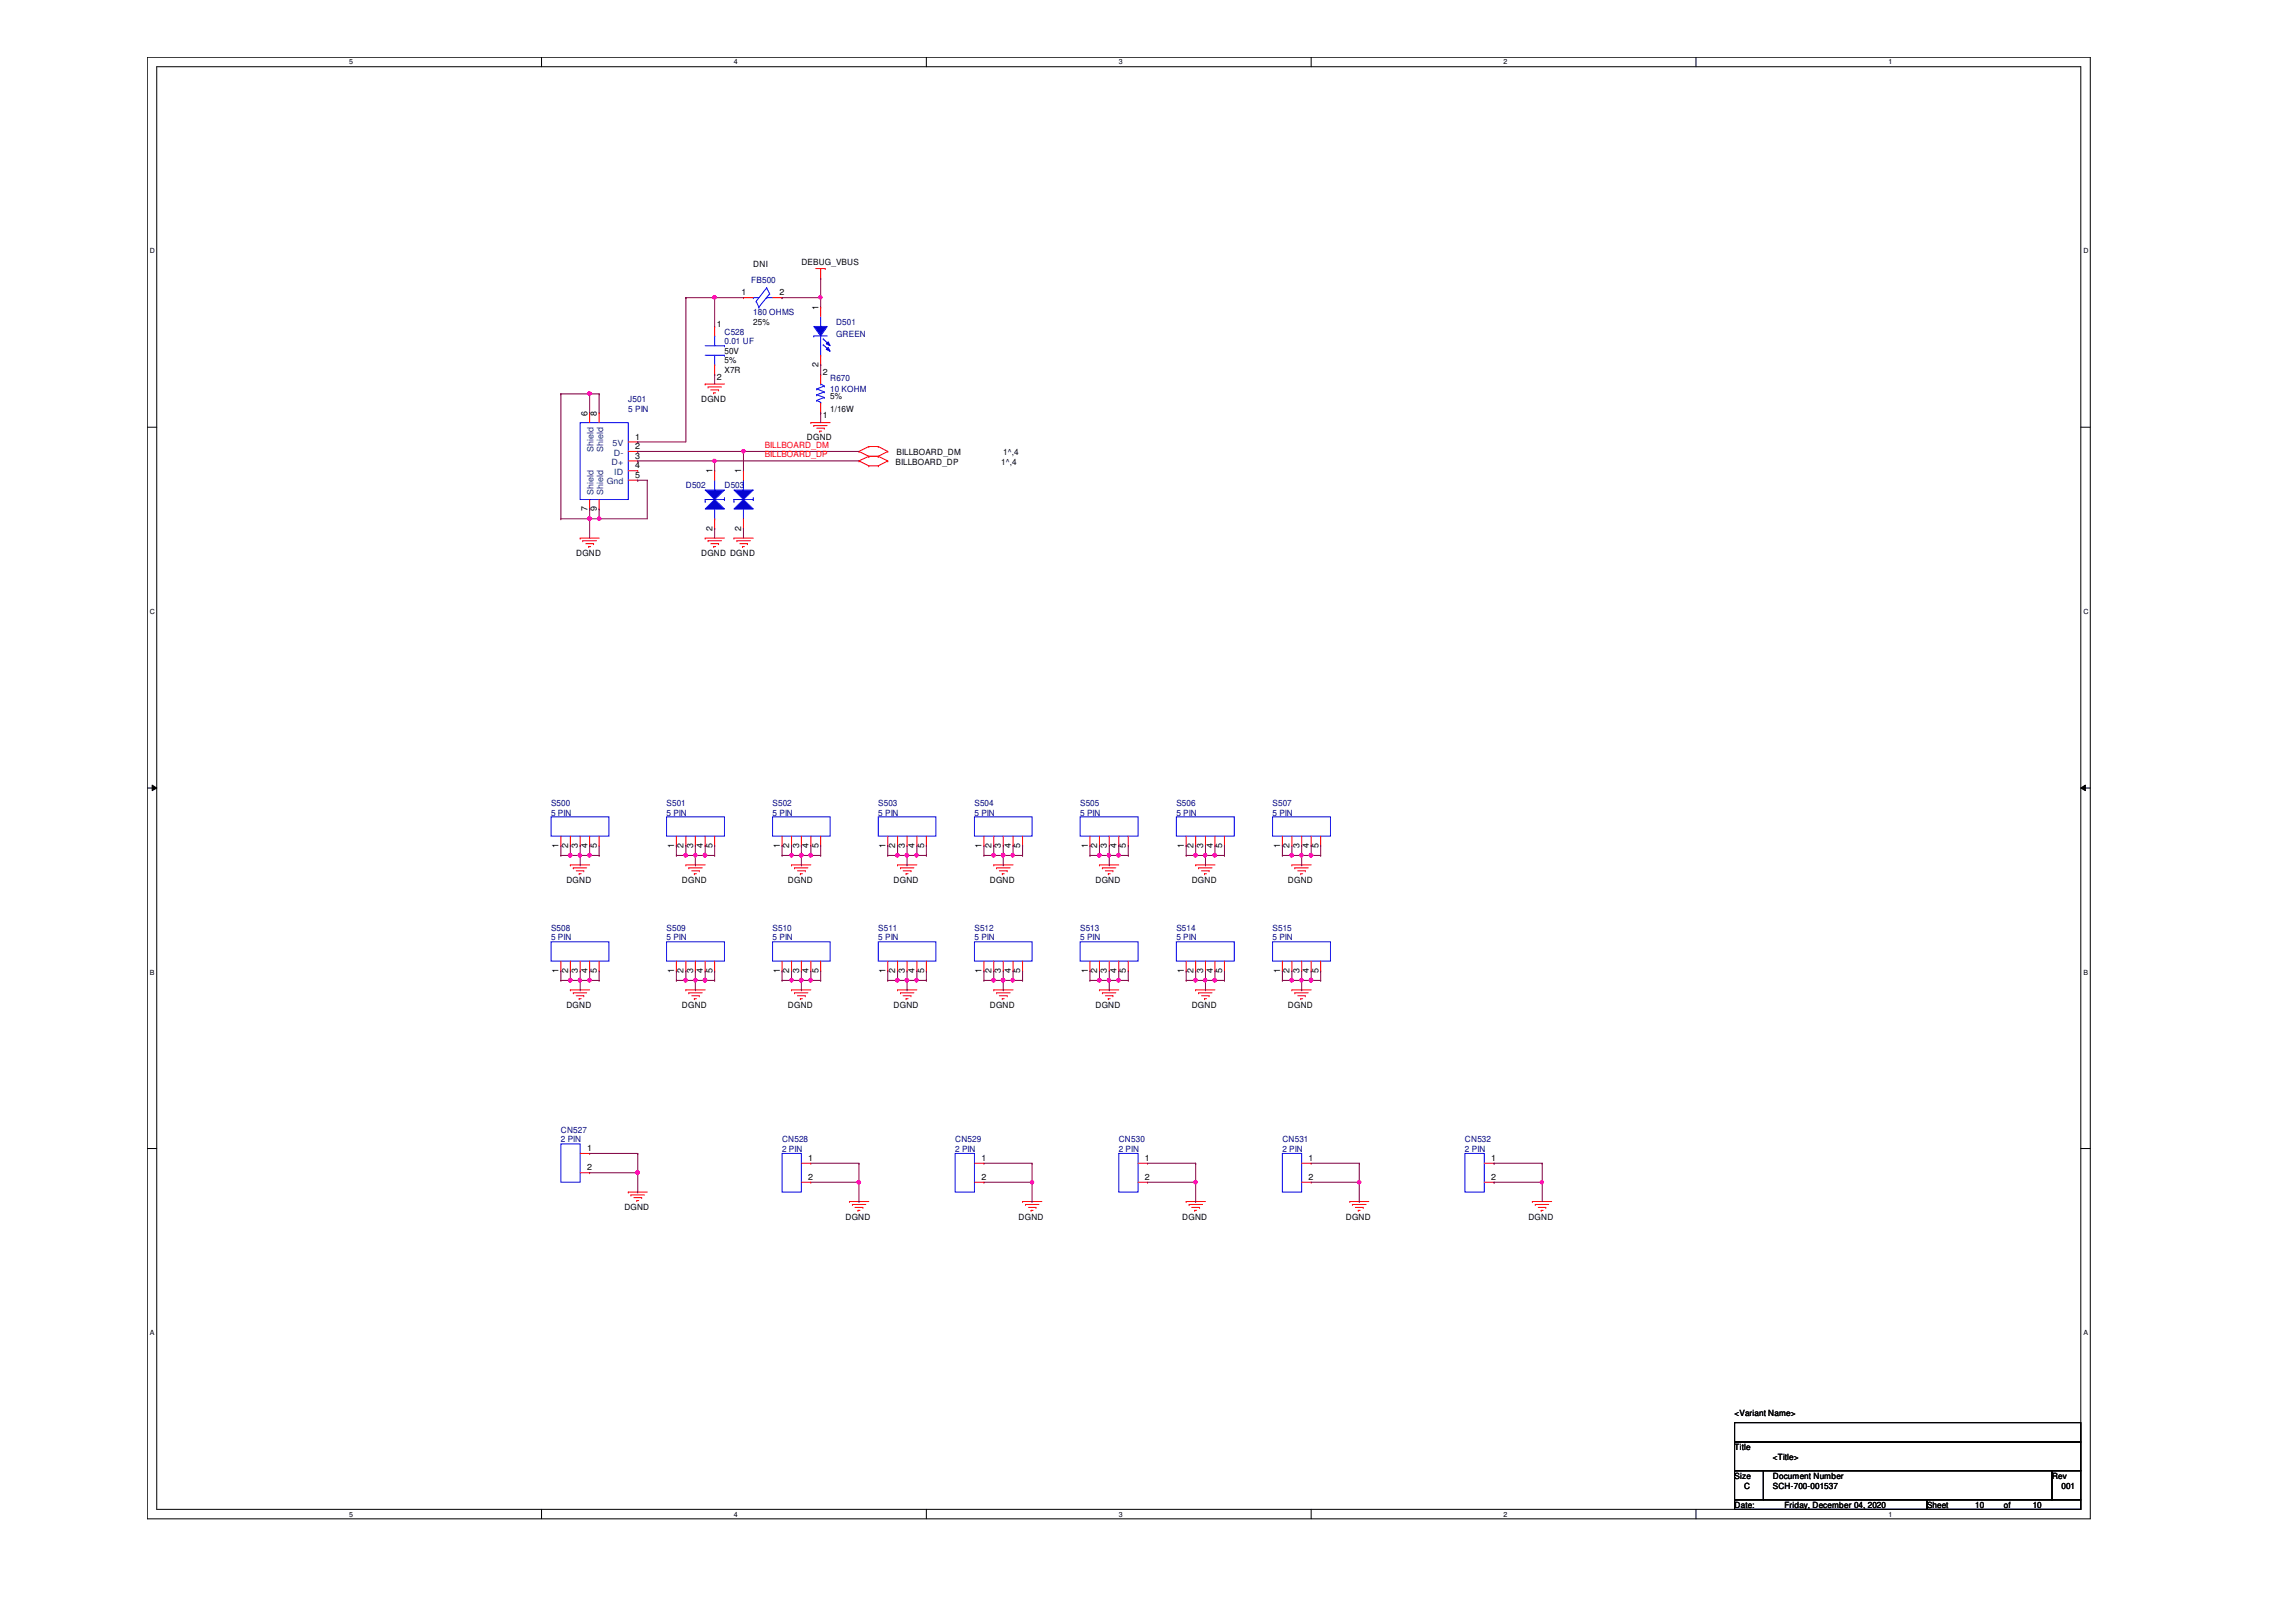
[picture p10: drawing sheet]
<svg xmlns="http://www.w3.org/2000/svg" width="297mm" height="210mm" viewBox="0 0 297 210" stroke-linecap="round" stroke-linejoin="round" font-family="sans-serif">
<defs><g id="words">
<g font-size="1.1">
<text x="97.5" y="34.6">DNI</text>
<text x="103.7" y="34.3">DEBUG_VBUS</text>
<text x="95.9" y="38.2">1</text>
<text x="100.8" y="38.2">2</text>
<text x="105.9" y="40.1" transform="rotate(-90 105.9 40.1)">1</text>
<text x="92.8" y="42.3">1</text>
<text x="93.7" y="45.8">50V</text>
<text x="93.7" y="47">5%</text>
<text x="97.5" y="42">25%</text>
<text x="105.9" y="47.5" transform="rotate(-90 105.9 47.5)">2</text>
<text x="76" y="53.8" transform="rotate(-90 76 53.8)">6</text>
<text x="77.2" y="53.8" transform="rotate(-90 77.2 53.8)">8</text>
<text x="90.7" y="52">DGND</text>
<text x="92.8" y="49.1">2</text>
<text x="93.7" y="48.3">X7R</text>
<text x="106.5" y="48.6">2</text>
<text x="107.4" y="51.6">5%</text>
<text x="107.4" y="53.3">1/16W</text>
<text x="82.2" y="56.9">1</text>
<text x="82.2" y="58.1">2</text>
<text x="82.2" y="59.4">3</text>
<text x="104.4" y="57">DGND</text>
<text x="106.5" y="54.1">1</text>
<text x="116" y="58.8">BILLBOARD_DM</text>
<text x="129.8" y="58.8">1^,4</text>
<text x="82.2" y="60.6">4</text>
<text x="82.2" y="61.8">5</text>
<text x="92.2" y="61.3" transform="rotate(-90 92.2 61.3)">1</text>
<text x="95.9" y="61.3" transform="rotate(-90 95.9 61.3)">1</text>
<text x="115.9" y="60.1">BILLBOARD_DP</text>
<text x="129.5" y="60.1">1^,4</text>
<text x="74.5" y="71.9">DGND</text>
<text x="76" y="66.2" transform="rotate(-90 76 66.2)">7</text>
<text x="77.2" y="66.2" transform="rotate(-90 77.2 66.2)">9</text>
<text x="90.7" y="71.9">DGND DGND</text>
<text x="92.2" y="68.7" transform="rotate(-90 92.2 68.7)">2</text>
<text x="95.9" y="68.7" transform="rotate(-90 95.9 68.7)">2</text>
<text x="72.3" y="109.7" transform="rotate(-90 72.3 109.7)">1</text>
<text x="73.5" y="109.7" transform="rotate(-90 73.5 109.7)">2</text>
<text x="74.8" y="109.7" transform="rotate(-90 74.8 109.7)">3</text>
<text x="76" y="109.7" transform="rotate(-90 76 109.7)">4</text>
<text x="77.2" y="109.7" transform="rotate(-90 77.2 109.7)">5</text>
<text x="87.2" y="109.7" transform="rotate(-90 87.2 109.7)">1</text>
<text x="88.4" y="109.7" transform="rotate(-90 88.4 109.7)">2</text>
<text x="89.7" y="109.7" transform="rotate(-90 89.7 109.7)">3</text>
<text x="90.9" y="109.7" transform="rotate(-90 90.9 109.7)">4</text>
<text x="92.2" y="109.7" transform="rotate(-90 92.2 109.7)">5</text>
<text x="100.9" y="109.7" transform="rotate(-90 100.9 109.7)">1</text>
<text x="102.1" y="109.7" transform="rotate(-90 102.1 109.7)">2</text>
<text x="103.4" y="109.7" transform="rotate(-90 103.4 109.7)">3</text>
<text x="104.6" y="109.7" transform="rotate(-90 104.6 109.7)">4</text>
<text x="105.9" y="109.7" transform="rotate(-90 105.9 109.7)">5</text>
<text x="114.6" y="109.7" transform="rotate(-90 114.6 109.7)">1</text>
<text x="115.8" y="109.7" transform="rotate(-90 115.8 109.7)">2</text>
<text x="117.1" y="109.7" transform="rotate(-90 117.1 109.7)">3</text>
<text x="118.3" y="109.7" transform="rotate(-90 118.3 109.7)">4</text>
<text x="119.5" y="109.7" transform="rotate(-90 119.5 109.7)">5</text>
<text x="127" y="109.7" transform="rotate(-90 127 109.7)">1</text>
<text x="128.3" y="109.7" transform="rotate(-90 128.3 109.7)">2</text>
<text x="129.5" y="109.7" transform="rotate(-90 129.5 109.7)">3</text>
<text x="130.8" y="109.7" transform="rotate(-90 130.8 109.7)">4</text>
<text x="132" y="109.7" transform="rotate(-90 132 109.7)">5</text>
<text x="140.7" y="109.7" transform="rotate(-90 140.7 109.7)">1</text>
<text x="141.9" y="109.7" transform="rotate(-90 141.9 109.7)">2</text>
<text x="143.2" y="109.7" transform="rotate(-90 143.2 109.7)">3</text>
<text x="144.4" y="109.7" transform="rotate(-90 144.4 109.7)">4</text>
<text x="145.7" y="109.7" transform="rotate(-90 145.7 109.7)">5</text>
<text x="153.2" y="109.7" transform="rotate(-90 153.2 109.7)">1</text>
<text x="154.4" y="109.7" transform="rotate(-90 154.4 109.7)">2</text>
<text x="155.7" y="109.7" transform="rotate(-90 155.7 109.7)">3</text>
<text x="156.9" y="109.7" transform="rotate(-90 156.9 109.7)">4</text>
<text x="158.1" y="109.7" transform="rotate(-90 158.1 109.7)">5</text>
<text x="165.6" y="109.7" transform="rotate(-90 165.6 109.7)">1</text>
<text x="166.8" y="109.7" transform="rotate(-90 166.8 109.7)">2</text>
<text x="168.1" y="109.7" transform="rotate(-90 168.1 109.7)">3</text>
<text x="169.3" y="109.7" transform="rotate(-90 169.3 109.7)">4</text>
<text x="170.6" y="109.7" transform="rotate(-90 170.6 109.7)">5</text>
<text x="73.3" y="114.3">DGND</text>
<text x="88.2" y="114.3">DGND</text>
<text x="101.9" y="114.3">DGND</text>
<text x="115.6" y="114.3">DGND</text>
<text x="128.1" y="114.3">DGND</text>
<text x="141.7" y="114.3">DGND</text>
<text x="154.2" y="114.3">DGND</text>
<text x="166.6" y="114.3">DGND</text>
<text x="72.3" y="125.9" transform="rotate(-90 72.3 125.9)">1</text>
<text x="73.5" y="125.9" transform="rotate(-90 73.5 125.9)">2</text>
<text x="74.8" y="125.9" transform="rotate(-90 74.8 125.9)">3</text>
<text x="76" y="125.9" transform="rotate(-90 76 125.9)">4</text>
<text x="77.2" y="125.9" transform="rotate(-90 77.2 125.9)">5</text>
<text x="87.2" y="125.9" transform="rotate(-90 87.2 125.9)">1</text>
<text x="88.4" y="125.9" transform="rotate(-90 88.4 125.9)">2</text>
<text x="89.7" y="125.9" transform="rotate(-90 89.7 125.9)">3</text>
<text x="90.9" y="125.9" transform="rotate(-90 90.9 125.9)">4</text>
<text x="92.2" y="125.9" transform="rotate(-90 92.2 125.9)">5</text>
<text x="100.9" y="125.9" transform="rotate(-90 100.9 125.9)">1</text>
<text x="102.1" y="125.9" transform="rotate(-90 102.1 125.9)">2</text>
<text x="103.4" y="125.9" transform="rotate(-90 103.4 125.9)">3</text>
<text x="104.6" y="125.9" transform="rotate(-90 104.6 125.9)">4</text>
<text x="105.9" y="125.9" transform="rotate(-90 105.9 125.9)">5</text>
<text x="114.6" y="125.9" transform="rotate(-90 114.6 125.9)">1</text>
<text x="115.8" y="125.9" transform="rotate(-90 115.8 125.9)">2</text>
<text x="117.1" y="125.9" transform="rotate(-90 117.1 125.9)">3</text>
<text x="118.3" y="125.9" transform="rotate(-90 118.3 125.9)">4</text>
<text x="119.5" y="125.9" transform="rotate(-90 119.5 125.9)">5</text>
<text x="127" y="125.9" transform="rotate(-90 127 125.9)">1</text>
<text x="128.3" y="125.9" transform="rotate(-90 128.3 125.9)">2</text>
<text x="129.5" y="125.9" transform="rotate(-90 129.5 125.9)">3</text>
<text x="130.8" y="125.9" transform="rotate(-90 130.8 125.9)">4</text>
<text x="132" y="125.9" transform="rotate(-90 132 125.9)">5</text>
<text x="140.7" y="125.9" transform="rotate(-90 140.7 125.9)">1</text>
<text x="141.9" y="125.9" transform="rotate(-90 141.9 125.9)">2</text>
<text x="143.2" y="125.9" transform="rotate(-90 143.2 125.9)">3</text>
<text x="144.4" y="125.9" transform="rotate(-90 144.4 125.9)">4</text>
<text x="145.7" y="125.9" transform="rotate(-90 145.7 125.9)">5</text>
<text x="153.2" y="125.9" transform="rotate(-90 153.2 125.9)">1</text>
<text x="154.4" y="125.9" transform="rotate(-90 154.4 125.9)">2</text>
<text x="155.7" y="125.9" transform="rotate(-90 155.7 125.9)">3</text>
<text x="156.9" y="125.9" transform="rotate(-90 156.9 125.9)">4</text>
<text x="158.1" y="125.9" transform="rotate(-90 158.1 125.9)">5</text>
<text x="165.6" y="125.9" transform="rotate(-90 165.6 125.9)">1</text>
<text x="166.8" y="125.9" transform="rotate(-90 166.8 125.9)">2</text>
<text x="168.1" y="125.9" transform="rotate(-90 168.1 125.9)">3</text>
<text x="169.3" y="125.9" transform="rotate(-90 169.3 125.9)">4</text>
<text x="170.6" y="125.9" transform="rotate(-90 170.6 125.9)">5</text>
<text x="73.3" y="130.4">DGND</text>
<text x="88.2" y="130.4">DGND</text>
<text x="101.9" y="130.4">DGND</text>
<text x="115.6" y="130.4">DGND</text>
<text x="128.1" y="130.4">DGND</text>
<text x="141.7" y="130.4">DGND</text>
<text x="154.2" y="130.4">DGND</text>
<text x="166.6" y="130.4">DGND</text>
<text x="75.9" y="149">1</text>
<text x="75.9" y="151.5">2</text>
<text x="104.6" y="150.2">1</text>
<text x="104.6" y="152.7">2</text>
<text x="127" y="150.2">1</text>
<text x="127" y="152.7">2</text>
<text x="148.1" y="150.2">1</text>
<text x="148.1" y="152.7">2</text>
<text x="169.3" y="150.2">1</text>
<text x="169.3" y="152.7">2</text>
<text x="192.9" y="150.2">1</text>
<text x="192.9" y="152.7">2</text>
<text x="80.8" y="156.5">DGND</text>
<text x="109.4" y="157.8">DGND</text>
<text x="131.8" y="157.8">DGND</text>
<text x="153" y="157.8">DGND</text>
<text x="174.1" y="157.8">DGND</text>
<text x="197.7" y="157.8">DGND</text>
<text x="224.4" y="183.3">&lt;Variant Name&gt;</text>
<text x="224.4" y="187.7">Title</text>
<text x="224.4" y="191.4">Size</text>
<text x="229.4" y="191.4">Document Number</text>
<text x="229.4" y="188.9">&lt;Title&gt;</text>
<text x="265.5" y="191.4">Rev</text>
<text x="224.4" y="195.2">Date:</text>
<text x="225.6" y="192.7">C</text>
<text x="229.4" y="192.7">SCH-700-001537</text>
<text x="230.8" y="195.2">Friday, December 04, 2020</text>
<text x="249.3" y="195.2">Sheet</text>
<text x="255.5" y="195.2">10</text>
<text x="259.2" y="195.2">of</text>
<text x="263" y="195.2">10</text>
<text x="266.7" y="192.7">001</text>
</g>
<g font-size="1.1" fill="#000080">
<text x="97.2" y="36.6">FB500</text>
<text x="97.5" y="40.8">180 OHMS</text>
<text x="93.7" y="43.3">C528</text>
<text x="93.7" y="44.5">0.01 UF</text>
<text x="108.2" y="42">D501</text>
<text x="108.2" y="43.6">GREEN</text>
<text x="81.3" y="52">J501</text>
<text x="81.3" y="53.3">5 PIN</text>
<text x="107.4" y="49.3">R670</text>
<text x="107.4" y="50.8">10 KOHM</text>
<text x="88.7" y="63.2">D502</text>
<text x="93.7" y="63.2">D503</text>
<text x="71.3" y="104.3">S500</text>
<text x="71.3" y="105.5">5 PIN</text>
<text x="86.2" y="104.3">S501</text>
<text x="86.2" y="105.5">5 PIN</text>
<text x="99.9" y="104.3">S502</text>
<text x="99.9" y="105.5">5 PIN</text>
<text x="113.6" y="104.3">S503</text>
<text x="113.6" y="105.5">5 PIN</text>
<text x="126.1" y="104.3">S504</text>
<text x="126.1" y="105.5">5 PIN</text>
<text x="139.7" y="104.3">S505</text>
<text x="139.7" y="105.5">5 PIN</text>
<text x="152.2" y="104.3">S506</text>
<text x="152.2" y="105.5">5 PIN</text>
<text x="164.6" y="104.3">S507</text>
<text x="164.6" y="105.5">5 PIN</text>
<text x="71.3" y="120.5">S508</text>
<text x="71.3" y="121.7">5 PIN</text>
<text x="86.2" y="120.5">S509</text>
<text x="86.2" y="121.7">5 PIN</text>
<text x="99.9" y="120.5">S510</text>
<text x="99.9" y="121.7">5 PIN</text>
<text x="113.6" y="120.5">S511</text>
<text x="113.6" y="121.7">5 PIN</text>
<text x="126.1" y="120.5">S512</text>
<text x="126.1" y="121.7">5 PIN</text>
<text x="139.7" y="120.5">S513</text>
<text x="139.7" y="121.7">5 PIN</text>
<text x="152.2" y="120.5">S514</text>
<text x="152.2" y="121.7">5 PIN</text>
<text x="164.6" y="120.5">S515</text>
<text x="164.6" y="121.7">5 PIN</text>
<text x="72.6" y="146.6">CN527</text>
<text x="72.6" y="147.8">2 PIN</text>
<text x="101.2" y="147.8">CN528</text>
<text x="101.2" y="149.1">2 PIN</text>
<text x="123.6" y="147.8">CN529</text>
<text x="123.6" y="149.1">2 PIN</text>
<text x="144.7" y="147.8">CN530</text>
<text x="144.7" y="149.1">2 PIN</text>
<text x="165.9" y="147.8">CN531</text>
<text x="165.9" y="149.1">2 PIN</text>
<text x="189.5" y="147.8">CN532</text>
<text x="189.5" y="149.1">2 PIN</text>
</g>
<g font-size="1.1" fill="#004080">
<text x="76.8" y="58.5" transform="rotate(-90 76.8 58.5)">Shield</text>
<text x="78" y="58.5" transform="rotate(-90 78 58.5)">Shield</text>
<text x="79.2" y="57.7">5V</text>
<text x="79.4" y="59">D-</text>
<text x="76.8" y="64" transform="rotate(-90 76.8 64)">Shield</text>
<text x="78" y="64" transform="rotate(-90 78 64)">Shield</text>
<text x="78.5" y="62.7">Gnd</text>
<text x="79.1" y="60.2">D+</text>
<text x="79.5" y="61.5">ID</text>
</g>
<g font-size="1.1" fill="#f00">
<text x="98.9" y="58">BILLBOARD_DM</text>
<text x="98.9" y="59.2">BILLBOARD_DP</text>
</g>
<g font-size=".9">
<text x="45.2" y="8.3">5</text>
<text x="95" y="8.3">4</text>
<text x="144.7" y="8.3">3</text>
<text x="194.5" y="8.3">2</text>
<text x="244.3" y="8.3">1</text>
<text x="19.4" y="32.8">D</text>
<text x="269.5" y="32.8">D</text>
<text x="19.4" y="79.4">C</text>
<text x="269.5" y="79.4">C</text>
<text x="19.4" y="126.1">B</text>
<text x="269.5" y="126.1">B</text>
<text x="19.4" y="172.8">A</text>
<text x="269.5" y="172.8">A</text>
<text x="45.2" y="196.3">5</text>
<text x="95" y="196.3">4</text>
<text x="144.7" y="196.3">3</text>
<text x="194.5" y="196.3">2</text>
<text x="244.3" y="196.3">1</text>
</g>
</g></defs>
<path d="M19.1 7.4h251.3v189.2h-251.3zM20.3 8.6h248.9v186.7h-248.9z" fill="none" stroke="#000" stroke-width=".13"/>
<g fill="#fff">
<path d="M45.2 7.5h.5v1.1h-.5z"/>
<path d="M45.2 195.5h.5v1h-.5z"/>
</g>
<path d="M70.1 7.4v1.2M70.1 195.3v1.3" fill="none" stroke="#000" stroke-width=".13"/>
<g fill="#fff">
<path d="M95 7.5h.5v1.1h-.5z"/>
<path d="M95 195.5h.5v1h-.5z"/>
</g>
<path d="M119.8 7.4v1.2M119.8 195.3v1.3" fill="none" stroke="#000" stroke-width=".13"/>
<g fill="#fff">
<path d="M144.7 7.5h.5v1.1h-.5z"/>
<path d="M144.7 195.5h.5v1h-.5z"/>
</g>
<path d="M169.6 7.4v1.2M169.6 195.3v1.3" fill="none" stroke="#000" stroke-width=".13"/>
<g fill="#fff">
<path d="M194.5 7.5h.5v1.1h-.5z"/>
<path d="M194.5 195.5h.5v1h-.5z"/>
</g>
<path d="M219.4 7.4v1.2M219.4 195.3v1.3" fill="none" stroke="#000" stroke-width=".13"/>
<g fill="#fff">
<path d="M244.3 7.5h.5v1.1h-.5z"/>
<path d="M244.3 195.5h.5v1h-.5z"/>
<path d="M19.4 32h.6v1h-.6z"/>
<path d="M269.5 32h.7v1h-.7z"/>
<path d="M19.4 78.6h.6v1h-.6z"/>
<path d="M269.5 78.6h.7v1h-.7z"/>
</g>
<path d="M19.1 55.3h1.2M269.2 55.3h1.2" fill="none" stroke="#000" stroke-width=".13"/>
<g fill="#fff">
<path d="M19.4 125.3h.6v1h-.6z"/>
<path d="M269.5 125.3h.6v1h-.6z"/>
</g>
<path d="M19.1 102h1.2M19.7 101.6l.6 .4-.6 .3zM269.2 102l.6-.4v.7zM269.2 102h1.2" fill="none" stroke="#000" stroke-width=".13"/>
<path d="M19.7 101.6l.6 .4-.6 .3zM269.2 102l.6-.4v.7z" fill="#000"/>
<g fill="#fff">
<path d="M19.4 172h.5v1h-.5z"/>
<path d="M269.5 172h.6v1h-.6z"/>
</g>
<path d="M19.1 148.6h1.2M269.2 148.6h1.2M224.4 184.1h44.8v2.5h-44.8zM224.4 186.6h44.8v3.7h-44.8zM224.4 190.3h3.7v3.8h-3.7zM224.4 194.1h24.9v1.2h-24.9zM228.1 190.3h37.4v3.8h-37.4zM249.3 194.1h19.9v1.2h-19.9zM265.5 190.3h3.7v3.8h-3.7z" fill="none" stroke="#000" stroke-width=".13"/>
<g fill="none" stroke="#f00" stroke-width=".13">
<path d="M105.5 34.8h1.3M106.2 36h.1M106.2 34.8v1.2M106.8 34.8h.1M91.2 49.7h.1M91.2 49.7h2.5M91.6 50.1h.1M91.6 50.1h1.7M91.9 50.5h1.1M92.3 50.8h.1M92.3 50.8h.3M92.5 42.2h.1"/>
<path d="M92.5 48.5h.1M92.5 42.2v1.3M92.5 47.2v1.3M93 50.5h.1M104.9 54.7h.1M104.9 54.7h2.5M105.3 55.1h.1M105.3 55.1h1.7M105.7 55.4h.9M106 55.8h.1M106 55.8h.3M106.6 55.4h.1"/>
<path d="M111.1 59.6h.1M111.1 58.4h.1M111.1 59.6l1.3 .7M111.1 58.4l1.3 .7M112.4 59.1h.1M112.4 57.8h.1M112.4 59.1l-1.3 .5M112.4 59.1h1.2M112.4 57.8l-1.3 .6M112.4 57.8h1.2M113.6 59.1h.1M113.6 57.8h.1"/>
<path d="M113.6 59.1l1.3 .5M113.6 57.8l1.3 .6M114.9 59.6h.1M114.9 58.4h.1M114.9 59.6l-1.3 .7M114.9 58.4l-1.3 .7M75.1 69.6h.1M75.1 69.6h2.4M75.4 70h.1M75.4 70h1.8M75.8 70.4h1M76.2 70.7h.1"/>
<path d="M76.2 70.7h.2M76.8 70.4h.1M91.2 69.6h.1M91.2 69.6h2.5M91.6 70h.1M91.6 70h1.7M91.9 70.4h1.1M92.3 70.7h.1M92.3 70.7h.3M93 70.4h.1M95 69.6h.1M95 69.6h2.5"/>
<path d="M95.3 70h.1M95.3 70h1.8M95.7 70.4h1M96.1 70.7h.1M96.1 70.7h.2M96.7 70.4h.1M112.4 60.3h.1M112.4 60.3h1.2M113.6 60.3h.1M73.8 111.9h.1M73.8 111.9h2.5M74.2 112.3h.1"/>
<path d="M74.2 112.3h1.7M74.5 112.7h1M74.9 113.1h.1M74.9 113.1h.3M75.5 112.7h.1M87.5 109.4h.1M87.5 108.2v1.2M88.7 111.9h.1M88.7 109.4h.1M88.7 111.9h2.5M88.7 108.2v1.2M89.1 112.3h.1"/>
<path d="M89.1 112.3h1.7M89.5 112.7h1M89.8 113.1h.1M89.8 113.1h.3M90 109.4h.1M90 108.2v1.2M90.5 112.7h.1M91.2 109.4h.1M91.2 108.2v1.2M92.5 109.4h.1M92.5 108.2v1.2M101.2 109.4h.1"/>
<path d="M101.2 108.2v1.2M102.4 111.9h.1M102.4 109.4h.1M102.4 111.9h2.5M102.4 108.2v1.2M102.8 112.3h.1M102.8 112.3h1.7M103.2 112.7h1M103.5 113.1h.1M103.5 113.1h.3M103.7 109.4h.1M103.7 108.2v1.2"/>
<path d="M104.2 112.7h.1M104.9 109.4h.1M104.9 108.2v1.2M106.2 109.4h.1M106.2 108.2v1.2M116.1 111.9h.1M116.1 111.9h2.5M116.5 112.3h.1M116.5 112.3h1.7M116.8 112.7h1.1M117.2 113.1h.1M117.2 113.1h.3"/>
<path d="M117.9 112.7h.1M128.6 111.9h.1M128.6 111.9h2.5M128.9 112.3h.1M128.9 112.3h1.8M129.3 112.7h1M129.7 113.1h.1M129.7 113.1h.2M130.3 112.7h.1M141 109.4h.1M141 108.2v1.2M142.2 111.9h.1"/>
<path d="M142.2 109.4h.1M142.2 111.9h2.5M142.2 108.2v1.2M142.6 112.3h.1M142.6 112.3h1.8M143 112.7h1M143.4 113.1h.1M143.4 113.1h.2M143.5 109.4h.1M143.5 108.2v1.2M144 112.7h.1M144.7 109.4h.1"/>
<path d="M144.7 108.2v1.2M146 109.4h.1M146 108.2v1.2M154.7 111.9h.1M154.7 111.9h2.5M155.1 112.3h.1M155.1 112.3h1.7M155.4 112.7h1M155.8 113.1h.1M155.8 113.1h.3M156.4 112.7h.1M167.1 111.9h.1"/>
<path d="M167.1 111.9h2.5M167.5 112.3h.1M167.5 112.3h1.7M167.9 112.7h1M168.3 113.1h.1M168.3 113.1h.2M168.9 112.7h.1M73.8 128.1h.1M73.8 128.1h2.5M74.2 128.5h.1M74.2 128.5h1.7M74.5 128.9h1"/>
<path d="M74.9 129.2h.1M74.9 129.2h.3M75.5 128.9h.1M87.5 125.6h.1M87.5 124.4v1.2M88.7 128.1h.1M88.7 125.6h.1M88.7 128.1h2.5M88.7 124.4v1.2M89.1 128.5h.1M89.1 128.5h1.7M89.5 128.9h1"/>
<path d="M89.8 129.2h.1M89.8 129.2h.3M90 125.6h.1M90 124.4v1.2M90.5 128.9h.1M91.2 125.6h.1M91.2 124.4v1.2M92.5 125.6h.1M92.5 124.4v1.2M102.4 128.1h.1M102.4 128.1h2.5M102.8 128.5h.1"/>
<path d="M102.8 128.5h1.7M103.2 128.9h1M103.5 129.2h.1M103.5 129.2h.3M104.2 128.9h.1M116.1 128.1h.1M116.1 128.1h2.5M116.5 128.5h.1M116.5 128.5h1.7M116.8 128.9h1.1M117.2 129.2h.1M117.2 129.2h.3"/>
<path d="M117.9 128.9h.1M128.6 128.1h.1M128.6 128.1h2.5M128.9 128.5h.1M128.9 128.5h1.8M129.3 128.9h1M129.7 129.2h.1M129.7 129.2h.2M130.3 128.9h.1M141 125.6h.1M141 124.4v1.2M142.2 128.1h.1"/>
<path d="M142.2 125.6h.1M142.2 128.1h2.5M142.2 124.4v1.2M142.6 128.5h.1M142.6 128.5h1.8M143 128.9h1M143.4 129.2h.1M143.4 129.2h.2M143.5 125.6h.1M143.5 124.4v1.2M144 128.9h.1M144.7 125.6h.1"/>
<path d="M144.7 124.4v1.2M146 125.6h.1M146 124.4v1.2M154.7 128.1h.1M154.7 128.1h2.5M155.1 128.5h.1M155.1 128.5h1.7M155.4 128.9h1M155.8 129.2h.1M155.8 129.2h.3M156.4 128.9h.1M167.1 128.1h.1"/>
<path d="M167.1 128.1h2.5M167.5 128.5h.1M167.5 128.5h1.7M167.9 128.9h1M168.3 129.2h.1M168.3 129.2h.2M168.9 128.9h.1M81.3 154.3h.1M81.3 154.3h2.4M81.6 154.6h.1M81.6 154.6h1.8M82 155h1"/>
<path d="M82.4 155.4h.1M82.4 155.4h.2M83 155h.1M109.9 155.5h.1M109.9 155.5h2.5M110.3 155.9h.1M110.3 155.9h1.7M110.6 156.3h1M111 156.6h.1M111 156.6h.3M111.6 156.3h.1M132.3 155.5h.1"/>
<path d="M132.3 155.5h2.5M132.7 155.9h.1M132.7 155.9h1.7M133.1 156.3h.9M133.4 156.6h.1M133.4 156.6h.2M134 156.3h.1M147.2 150.5h1.3M147.2 153h1.3M148.5 150.5h.1M148.5 153h.1M153.5 155.5h.1"/>
<path d="M153.5 155.5h2.5M153.8 155.9h.1M153.8 155.9h1.8M154.2 156.3h1M154.6 156.6h.1M154.6 156.6h.2M155.2 156.3h.1M174.6 155.5h.1M174.6 155.5h2.5M175 155.9h.1M175 155.9h1.7M175.3 156.3h1.1"/>
<path d="M175.7 156.6h.1M175.7 156.6h.3M176.4 156.3h.1M198.2 155.5h.1M198.2 155.5h2.5M198.6 155.9h.1M198.6 155.9h1.8M199 156.3h1M199.4 156.6h.1M199.4 156.6h.2M200 156.3h.1"/>
</g>
<g fill="none" stroke="#00f" stroke-width=".13">
<path d="M91.2 44.7h2.5M91.2 46h2.5M92.5 43.5h.1M92.5 47.2h.1M92.5 43.5v1.2M92.5 46v1.2M93.7 44.7h.1M93.7 46h.1M91.2 64.9h.1M92.5 67.1h.1M92.5 62.1v5M93.7 64.6h.1"/>
<path d="M93.7 64.6h-2.5v.3M93.7 64.4v.2M86.2 105.7h7.5v2.5h-7.5zM99.9 105.7h7.5v2.5h-7.5zM139.7 105.7h7.5v2.5h-7.5zM86.2 121.9h7.5v2.5h-7.5zM139.7 121.9h7.5v2.5h-7.5zM144.7 149.3h2.5v5h-2.5z"/>
</g>
<path d="M91.2 63.4h2.5l-1.2 1.2z" fill-rule="evenodd" fill="#00f"/>
<path d="M91.2 63.4h2.5l-1.2 1.2zM91.2 64.6h1.3" fill="none" stroke="#00f" stroke-width=".13"/>
<path d="M91.2 65.9l1.3-1.3 1.2 1.3z" fill-rule="evenodd" fill="#00f"/>
<path d="M91.2 65.9l1.3-1.3 1.2 1.3zM95 64.9h.1M96.2 67.1h.1M96.2 62.1v5M97.5 64.6h.1M97.5 64.6h-2.5v.3M97.5 64.4v.2M113.6 105.7h7.5v2.5h-7.5zM99.9 121.9h7.5v2.5h-7.5zM152.2 121.9h7.5v2.5h-7.5zM123.6 149.3h2.5v5h-2.5z" fill="none" stroke="#00f" stroke-width=".13"/>
<g fill="none" stroke="#f00" stroke-width=".13">
<path d="M92.5 60.9h.1M92.5 68.4h.1M92.5 60.9v1.2M92.5 67.1v1.3M114.9 109.4h.1M114.9 108.2v1.2M116.1 109.4h.1M116.1 108.2v1.2M117.3 109.4h.1M117.3 108.2v1.2M118.6 109.4h.1M118.6 108.2v1.2"/>
<path d="M119.8 109.4h.1M119.8 108.2v1.2M101.2 125.6h.1M101.2 124.4v1.2M102.4 125.6h.1M102.4 124.4v1.2M103.7 125.6h.1M103.7 124.4v1.2M104.9 125.6h.1M104.9 124.4v1.2M106.2 125.6h.1M106.2 124.4v1.2"/>
<path d="M153.5 125.6h.1M153.5 124.4v1.2M154.7 125.6h.1M154.7 124.4v1.2M156 125.6h.1M156 124.4v1.2M157.2 125.6h.1M157.2 124.4v1.2M158.4 125.6h.1M158.4 124.4v1.2M126.1 150.5h1.2M126.1 153h1.2"/>
<path d="M127.3 150.5h.1M127.3 153h.1"/>
</g>
<path d="M95 63.4h2.5l-1.3 1.2z" fill-rule="evenodd" fill="#00f"/>
<path d="M95 63.4h2.5l-1.3 1.2zM95 64.6h1.2" fill="none" stroke="#00f" stroke-width=".13"/>
<path d="M96.2 64.6l1.3 1.3h-2.5z" fill-rule="evenodd" fill="#00f"/>
<g fill="none" stroke="#00f" stroke-width=".13">
<path d="M97.5 38.5h.1M97.5 38.5h.7M97.8 39h.1M97.8 39l.4 .8M98.2 39.8h.1M99.2 38.5h.1M99.2 37.3h.1M99.2 38.5h.7M99.2 37.3l-1.4 1.7M99.2 37.3l.4 .7M99.6 38h.1M99.6 38l-1.4 1.8"/>
<path d="M75.1 54.7h6.2v9.9h-6.2zM105.3 43.5h.1M105.3 43.5h1.7M105.7 51.8h.1M105.7 50.3h.1M105.7 51.1h.1M105.7 51.8l.5 .3M105.7 50.3l.9 .4M105.7 51.1l.9 .3M106.2 52.1h.1M106.2 49.7h.1M106.2 42.2h.1"/>
<path d="M106.2 46h.1M106.2 41v1.2M106.2 43.5v2.5M106.2 52.1v.1M106.2 49.7l.4 .3M106.6 50.7h.1M106.6 50h.1M106.6 51.4h.1M106.6 50.7l-.9 .4M106.6 50l-.9 .3M106.6 51.4l-.9 .4M96.2 64.6l1.3 1.3h-2.5z"/>
<path d="M126.1 105.7h7.4v2.5h-7.4zM152.2 105.7h7.5v2.5h-7.5zM164.6 105.7h7.5v2.5h-7.5zM113.6 121.9h7.5v2.5h-7.5zM164.6 121.9h7.5v2.5h-7.5zM72.6 148h2.5v5h-2.5zM101.2 149.3h2.5v5h-2.5zM189.5 149.3h2.5v5h-2.5z"/>
</g>
<g fill="none" stroke="#f00" stroke-width=".13">
<path d="M96.2 38.5h.1M96.2 38.5h1.3M99.9 38.5h1.3M101.2 38.5h.1M76.3 53.4h.1M76.3 53.4v1.3M77.5 53.4h.1M77.5 53.4v1.3M81.3 57.2h1.2M81.3 58.4h1.2M81.3 59.6h1.2M82.5 57.2h.1"/>
<path d="M82.5 58.4h.1M82.5 59.6h.1M106.2 48.5h.1M106.2 53.4h.1M106.2 48.5v1.2M106.2 52.2v1.2M76.3 65.9h.1M76.3 64.6v1.3M77.5 65.9h.1M77.5 64.6v1.3M81.3 60.9h1.2M81.3 62.1h1.2"/>
<path d="M82.5 60.9h.1M82.5 62.1h.1M96.2 60.9h.1M96.2 68.4h.1M96.2 60.9v1.2M96.2 67.1v1.3M127.3 109.4h.1M127.3 108.2v1.2M128.6 109.4h.1M128.6 108.2v1.2M129.8 109.4h.1M129.8 108.2v1.2"/>
<path d="M131.1 109.4h.1M131.1 108.2v1.2M132.3 109.4h.1M132.3 108.2v1.2M153.5 109.4h.1M153.5 108.2v1.2M154.7 109.4h.1M154.7 108.2v1.2M156 109.4h.1M156 108.2v1.2M157.2 109.4h.1M157.2 108.2v1.2"/>
<path d="M158.4 109.4h.1M158.4 108.2v1.2M165.9 109.4h.1M165.9 108.2v1.2M167.1 109.4h.1M167.1 108.2v1.2M168.4 109.4h.1M168.4 108.2v1.2M169.6 109.4h.1M169.6 108.2v1.2M170.9 109.4h.1M170.9 108.2v1.2"/>
<path d="M114.9 125.6h.1M114.9 124.4v1.2M116.1 125.6h.1M116.1 124.4v1.2M117.3 125.6h.1M117.3 124.4v1.2M118.6 125.6h.1M118.6 124.4v1.2M119.8 125.6h.1M119.8 124.4v1.2M165.9 125.6h.1M165.9 124.4v1.2"/>
<path d="M167.1 125.6h.1M167.1 124.4v1.2M168.4 125.6h.1M168.4 124.4v1.2M169.6 125.6h.1M169.6 124.4v1.2M170.9 125.6h.1M170.9 124.4v1.2M75.1 149.3h1.2M75.1 151.8h1.2M76.3 149.3h.1M76.3 151.8h.1"/>
<path d="M103.7 150.5h1.2M103.7 153h1.2M104.9 150.5h.1M104.9 153h.1M192 150.5h1.3M192 153h1.3M193.3 150.5h.1M193.3 153h.1"/>
</g>
<path d="M105.3 42.2h1.7l-.8 1.3z" fill-rule="evenodd" fill="#00f"/>
<path d="M105.3 42.2h1.7l-.8 1.3z" fill="none" stroke="#00f" stroke-width=".13"/>
<path d="M107.1 45l.3 .5-.5-.3z" fill-rule="evenodd" fill="#00f"/>
<path d="M107.1 45l.3 .5-.5-.3z" fill="none" stroke="#00f" stroke-width=".13"/>
<path d="M107.1 44.2l.3 .5-.5-.2z" fill-rule="evenodd" fill="#00f"/>
<path d="M106.5 43.9h.1M106.5 44.6h.1M106.5 43.9l.8 .7M106.5 44.6l.8 .7M107.1 44.2l.3 .5-.5-.2zM71.3 105.7h7.5v2.5h-7.5zM71.3 121.9h7.5v2.5h-7.5zM126.1 121.9h7.4v2.5h-7.4zM165.9 149.3h2.5v5h-2.5z" fill="none" stroke="#00f" stroke-width=".13"/>
<g fill="none" stroke="#f00" stroke-width=".13">
<path d="M106.2 39.8h.1M106.2 39.8v1.2M106.2 47.2h.1M106.2 46v1.2M72.6 109.4h.1M72.6 108.2v1.2M73.8 109.4h.1M73.8 108.2v1.2M75.1 109.4h.1M75.1 108.2v1.2M76.3 109.4h.1M76.3 108.2v1.2"/>
<path d="M77.5 109.4h.1M77.5 108.2v1.2M72.6 125.6h.1M72.6 124.4v1.2M73.8 125.6h.1M73.8 124.4v1.2M75.1 125.6h.1M75.1 124.4v1.2M76.3 125.6h.1M76.3 124.4v1.2M77.5 125.6h.1M77.5 124.4v1.2"/>
<path d="M127.3 125.6h.1M127.3 124.4v1.2M128.6 125.6h.1M128.6 124.4v1.2M129.8 125.6h.1M129.8 124.4v1.2M131.1 125.6h.1M131.1 124.4v1.2M132.3 125.6h.1M132.3 124.4v1.2M168.4 150.5h1.2M168.4 153h1.2"/>
<path d="M169.6 150.5h.1M169.6 153h.1"/>
</g>
<path d="M88.7 38.5h.1M88.7 38.5h3.8" fill="none" stroke="#800040" stroke-width=".13"/>
<path d="M92.3 38.3h.3l.1 .2-.1 .1-.2 .1-.1-.1z" fill-rule="evenodd" fill="#f0f"/>
<path d="M92.3 38.3h.3l.1 .2-.1 .1-.2 .1-.1-.1z" fill="none" stroke="#f0f" stroke-width=".13"/>
<g fill="none" stroke="#800040" stroke-width=".13">
<path d="M88.7 38.5h.1M88.7 38.5v18.7M92.5 38.5h.1M92.5 38.5v3.7M92.5 38.5h3.7M101.2 38.5h.1M101.2 38.5h5M106.2 38.5h.1M106.2 38.5v1.3M72.6 51h.1M72.6 51v16.1M72.6 51h3.7"/>
<path d="M92.5 48.5h.1M92.5 48.5v1.2M106.2 47.2h.1M106.2 47.2v1.3"/>
</g>
<path d="M76.1 50.8h.3l.1 .1-.1 .2h-.2h-.1z" fill-rule="evenodd" fill="#f0f"/>
<path d="M76.1 50.8h.3l.1 .1-.1 .2h-.2h-.1z" fill="none" stroke="#f0f" stroke-width=".13"/>
<path d="M76.3 51h.1M76.3 51h1.2M76.3 51v2.4M77.5 51h.1M77.5 51v2.4M82.5 57.2h.1M82.5 58.4h.1M82.5 57.2h6.2M82.5 58.4h13.7M106.2 53.4h.1M106.2 53.4v1.3" fill="none" stroke="#800040" stroke-width=".13"/>
<path d="M96 58.2h.3l.1 .2-.1 .2h-.1h-.2z" fill-rule="evenodd" fill="#f0f"/>
<path d="M96 58.2h.3l.1 .2-.1 .2h-.1h-.2z" fill="none" stroke="#f0f" stroke-width=".13"/>
<path d="M82.5 59.6h.1M82.5 59.6h10M96.2 58.4h.1M96.2 58.4h14.9M96.2 58.4v2.5" fill="none" stroke="#800040" stroke-width=".13"/>
<path d="M92.3 59.5h.3l.1 .1-.1 .2-.2 .1-.1-.1z" fill-rule="evenodd" fill="#f0f"/>
<path d="M92.3 59.5h.3l.1 .1-.1 .2-.2 .1-.1-.1z" fill="none" stroke="#f0f" stroke-width=".13"/>
<g fill="none" stroke="#800040" stroke-width=".13">
<path d="M92.5 59.6h.1M92.5 59.6v1.3M92.5 59.6h18.6M72.6 67.1h.1M72.6 67.1h3.7M76.3 65.9h.1M76.3 67.1h.1M76.3 65.9v3.7M77.5 65.9h.1M77.5 65.9v1.2M82.5 62.1h.1M82.5 62.1h1.2"/>
<path d="M83.7 62.1h.1M83.7 62.1v5"/>
</g>
<path d="M76.1 66.9h.3l.1 .2-.1 .2-.2 .1-.1-.1z" fill-rule="evenodd" fill="#f0f"/>
<path d="M76.1 66.9h.3l.1 .2-.1 .2-.2 .1-.1-.1z" fill="none" stroke="#f0f" stroke-width=".13"/>
<path d="M76.3 67.1h.1M76.3 67.1h7.4M77.5 67.1h.1" fill="none" stroke="#800040" stroke-width=".13"/>
<path d="M77.4 66.9h.2l.1 .2-.1 .2-.1 .1-.1-.1z" fill-rule="evenodd" fill="#f0f"/>
<path d="M77.4 66.9h.2l.1 .2-.1 .2-.1 .1-.1-.1z" fill="none" stroke="#f0f" stroke-width=".13"/>
<path d="M106.2 36h.1M106.2 36v2.5M92.5 68.4h.1M92.5 68.4v1.2M96.2 68.4h.1M96.2 68.4v1.2" fill="none" stroke="#800040" stroke-width=".13"/>
<path d="M106 38.3h.3v.2v.1l-.2 .1-.1-.1z" fill-rule="evenodd" fill="#f0f"/>
<path d="M106 38.3h.3v.2v.1l-.2 .1-.1-.1z" fill="none" stroke="#f0f" stroke-width=".13"/>
<path d="M72.6 110.7h.1M72.6 109.4v1.3M73.8 110.7h.1M73.8 109.4v1.3" fill="none" stroke="#800040" stroke-width=".13"/>
<path d="M73.6 110.5h.3l.1 .2-.1 .1-.2 .1-.1-.1z" fill-rule="evenodd" fill="#f0f"/>
<path d="M73.6 110.5h.3l.1 .2-.1 .1-.2 .1-.1-.1z" fill="none" stroke="#f0f" stroke-width=".13"/>
<path d="M75.1 110.7h.1M75.1 109.4v1.3M76.3 110.7h.1M76.3 109.4v1.3" fill="none" stroke="#800040" stroke-width=".13"/>
<path d="M76.1 110.5h.3l.1 .2-.1 .1-.2 .1-.1-.1z" fill-rule="evenodd" fill="#f0f"/>
<path d="M76.1 110.5h.3l.1 .2-.1 .1-.2 .1-.1-.1z" fill="none" stroke="#f0f" stroke-width=".13"/>
<path d="M72.6 110.7h2.5M73.8 110.7h.1M75.1 110.7h.1M75.1 111.9h.1M75.1 110.7v1.2M77.5 110.7h.1M77.5 109.4v1.3" fill="none" stroke="#800040" stroke-width=".13"/>
<path d="M74.9 110.5h.3v.2v.1l-.2 .1-.1-.1z" fill-rule="evenodd" fill="#f0f"/>
<path d="M74.9 110.5h.3v.2v.1l-.2 .1-.1-.1z" fill="none" stroke="#f0f" stroke-width=".13"/>
<path d="M75.1 110.7h.1M75.1 110.7h2.4M76.3 110.7h.1M87.5 110.7h.1M87.5 109.4v1.3M88.7 110.7h.1M88.7 109.4v1.3M90 110.7h.1M90 109.4v1.3M91.2 110.7h.1M91.2 109.4v1.3" fill="none" stroke="#800040" stroke-width=".13"/>
<path d="M91 110.5h.4v.2v.1l-.2 .1-.2-.1z" fill-rule="evenodd" fill="#f0f"/>
<path d="M91 110.5h.4v.2v.1l-.2 .1-.2-.1z" fill="none" stroke="#f0f" stroke-width=".13"/>
<path d="M87.5 110.7h1.2M88.7 110.7h.1M92.5 110.7h.1M92.5 109.4v1.3" fill="none" stroke="#800040" stroke-width=".13"/>
<path d="M88.5 110.5h.4v.2v.1l-.2 .1-.2-.1z" fill-rule="evenodd" fill="#f0f"/>
<path d="M88.5 110.5h.4v.2v.1l-.2 .1-.2-.1z" fill="none" stroke="#f0f" stroke-width=".13"/>
<path d="M88.7 110.7h2.5M90 110.7h.1M90 111.9h.1M90 110.7v1.2" fill="none" stroke="#800040" stroke-width=".13"/>
<path d="M89.8 110.5h.3l.1 .2-.1 .1-.1 .1-.2-.1z" fill-rule="evenodd" fill="#f0f"/>
<path d="M89.8 110.5h.3l.1 .2-.1 .1-.1 .1-.2-.1z" fill="none" stroke="#f0f" stroke-width=".13"/>
<path d="M91.2 110.7h.1M91.2 110.7h1.3M101.2 110.7h.1M101.2 109.4v1.3M102.4 110.7h.1M102.4 109.4v1.3" fill="none" stroke="#800040" stroke-width=".13"/>
<path d="M102.3 110.5h.2l.1 .2-.1 .1-.1 .1-.1-.1z" fill-rule="evenodd" fill="#f0f"/>
<path d="M102.3 110.5h.2l.1 .2-.1 .1-.1 .1-.1-.1z" fill="none" stroke="#f0f" stroke-width=".13"/>
<path d="M101.2 110.7h3.7M102.4 110.7h.1M103.7 110.7h.1M103.7 111.9h.1M103.7 109.4v2.5M104.9 110.7h.1M104.9 109.4v1.3M106.2 110.7h.1M106.2 109.4v1.3" fill="none" stroke="#800040" stroke-width=".13"/>
<path d="M104.7 110.5h.3l.1 .2-.1 .1-.1 .1-.2-.1z" fill-rule="evenodd" fill="#f0f"/>
<path d="M104.7 110.5h.3l.1 .2-.1 .1-.1 .1-.2-.1z" fill="none" stroke="#f0f" stroke-width=".13"/>
<path d="M103.5 110.5h.3l.1 .2-.1 .1-.2 .1-.1-.1z" fill-rule="evenodd" fill="#f0f"/>
<path d="M103.5 110.5h.3l.1 .2-.1 .1-.2 .1-.1-.1z" fill="none" stroke="#f0f" stroke-width=".13"/>
<path d="M104.9 110.7h.1M104.9 110.7h1.3M114.9 110.7h.1M114.9 109.4v1.3M116.1 110.7h.1M116.1 109.4v1.3M117.3 110.7h.1M117.3 109.4v1.3M118.6 110.7h.1M118.6 109.4v1.3" fill="none" stroke="#800040" stroke-width=".13"/>
<path d="M118.4 110.5h.3l.1 .2-.1 .1-.1 .1-.2-.1z" fill-rule="evenodd" fill="#f0f"/>
<path d="M118.4 110.5h.3l.1 .2-.1 .1-.1 .1-.2-.1z" fill="none" stroke="#f0f" stroke-width=".13"/>
<path d="M114.9 110.7h1.2M116.1 110.7h.1M119.8 110.7h.1M119.8 109.4v1.3" fill="none" stroke="#800040" stroke-width=".13"/>
<path d="M115.9 110.5h.4v.2v.1l-.2 .1-.2-.1z" fill-rule="evenodd" fill="#f0f"/>
<path d="M115.9 110.5h.4v.2v.1l-.2 .1-.2-.1z" fill="none" stroke="#f0f" stroke-width=".13"/>
<path d="M116.1 110.7h1.2M117.3 110.7h.1M117.3 111.9h.1M117.3 110.7v1.2" fill="none" stroke="#800040" stroke-width=".13"/>
<path d="M117.2 110.5h.3l.1 .2-.1 .1-.2 .1-.1-.1z" fill-rule="evenodd" fill="#f0f"/>
<path d="M117.2 110.5h.3l.1 .2-.1 .1-.2 .1-.1-.1z" fill="none" stroke="#f0f" stroke-width=".13"/>
<g fill="none" stroke="#800040" stroke-width=".13">
<path d="M117.3 110.7h.1M117.3 110.7h2.5M118.6 110.7h.1M127.3 110.7h.1M127.3 110.7h1.3M127.3 109.4v1.3M128.6 110.7h.1M128.6 109.4v1.3M129.8 110.7h.1M129.8 109.4v1.3M131.1 110.7h.1M131.1 109.4v1.3"/>
<path d="M132.3 110.7h.1M132.3 109.4v1.3"/>
</g>
<path d="M128.4 110.5h.3l.1 .2-.1 .1-.2 .1-.1-.1z" fill-rule="evenodd" fill="#f0f"/>
<path d="M128.4 110.5h.3l.1 .2-.1 .1-.2 .1-.1-.1z" fill="none" stroke="#f0f" stroke-width=".13"/>
<path d="M128.6 110.7h2.5M129.8 110.7h.1M129.8 111.9h.1M129.8 110.7v1.2" fill="none" stroke="#800040" stroke-width=".13"/>
<path d="M130.9 110.5h.3v.2v.1l-.2 .1-.1-.1z" fill-rule="evenodd" fill="#f0f"/>
<path d="M130.9 110.5h.3v.2v.1l-.2 .1-.1-.1z" fill="none" stroke="#f0f" stroke-width=".13"/>
<path d="M129.6 110.5h.3l.1 .2-.1 .1-.1 .1-.2-.1z" fill-rule="evenodd" fill="#f0f"/>
<path d="M129.6 110.5h.3l.1 .2-.1 .1-.1 .1-.2-.1z" fill="none" stroke="#f0f" stroke-width=".13"/>
<g fill="none" stroke="#800040" stroke-width=".13">
<path d="M131.1 110.7h.1M131.1 110.7h1.2M141 110.7h.1M141 110.7h2.5M141 109.4v1.3M142.2 110.7h.1M142.2 109.4v1.3M143.5 110.7h.1M143.5 109.4v1.3M144.7 110.7h.1M144.7 109.4v1.3M146 110.7h.1"/>
<path d="M146 109.4v1.3"/>
</g>
<path d="M142 110.5h.4l.1 .2-.1 .1-.2 .1-.2-.1z" fill-rule="evenodd" fill="#f0f"/>
<path d="M142 110.5h.4l.1 .2-.1 .1-.2 .1-.2-.1z" fill="none" stroke="#f0f" stroke-width=".13"/>
<path d="M143.3 110.5h.3l.1 .2-.1 .1-.1 .1-.2-.1z" fill-rule="evenodd" fill="#f0f"/>
<path d="M143.3 110.5h.3l.1 .2-.1 .1-.1 .1-.2-.1z" fill="none" stroke="#f0f" stroke-width=".13"/>
<path d="M143.5 111.9h.1M143.5 110.7h.1M143.5 110.7v1.2M143.5 110.7h2.5M144.7 110.7h.1" fill="none" stroke="#800040" stroke-width=".13"/>
<path d="M144.5 110.5h.4v.2v.1l-.2 .1-.2-.1z" fill-rule="evenodd" fill="#f0f"/>
<path d="M144.5 110.5h.4v.2v.1l-.2 .1-.2-.1z" fill="none" stroke="#f0f" stroke-width=".13"/>
<path d="M153.5 110.7h.1M153.5 109.4v1.3M154.7 110.7h.1M154.7 109.4v1.3M156 110.7h.1M156 109.4v1.3M157.2 110.7h.1M157.2 109.4v1.3" fill="none" stroke="#800040" stroke-width=".13"/>
<path d="M157 110.5h.3l.1 .2-.1 .1-.2 .1-.1-.1z" fill-rule="evenodd" fill="#f0f"/>
<path d="M157 110.5h.3l.1 .2-.1 .1-.2 .1-.1-.1z" fill="none" stroke="#f0f" stroke-width=".13"/>
<path d="M153.5 110.7h1.2M154.7 110.7h.1M158.4 110.7h.1M158.4 109.4v1.3" fill="none" stroke="#800040" stroke-width=".13"/>
<path d="M154.5 110.5h.3l.1 .2-.1 .1-.2 .1-.1-.1z" fill-rule="evenodd" fill="#f0f"/>
<path d="M154.5 110.5h.3l.1 .2-.1 .1-.2 .1-.1-.1z" fill="none" stroke="#f0f" stroke-width=".13"/>
<path d="M154.7 110.7h1.3M156 110.7h.1M156 111.9h.1M156 110.7v1.2" fill="none" stroke="#800040" stroke-width=".13"/>
<path d="M155.8 110.5h.3v.2v.1l-.2 .1-.1-.1z" fill-rule="evenodd" fill="#f0f"/>
<path d="M155.8 110.5h.3v.2v.1l-.2 .1-.1-.1z" fill="none" stroke="#f0f" stroke-width=".13"/>
<path d="M156 110.7h.1M156 110.7h2.4M157.2 110.7h.1M165.9 110.7h.1M165.9 109.4v1.3M167.1 110.7h.1M167.1 109.4v1.3" fill="none" stroke="#800040" stroke-width=".13"/>
<path d="M166.9 110.5h.4v.2v.1l-.2 .1-.2-.1z" fill-rule="evenodd" fill="#f0f"/>
<path d="M166.9 110.5h.4v.2v.1l-.2 .1-.2-.1z" fill="none" stroke="#f0f" stroke-width=".13"/>
<path d="M165.9 110.7h2.5M167.1 110.7h.1M168.4 110.7h.1M168.4 111.9h.1M168.4 109.4v2.5M169.6 110.7h.1M169.6 109.4v1.3M170.9 110.7h.1M170.9 109.4v1.3" fill="none" stroke="#800040" stroke-width=".13"/>
<path d="M168.2 110.5h.3l.1 .2-.1 .1-.1 .1-.2-.1z" fill-rule="evenodd" fill="#f0f"/>
<path d="M168.2 110.5h.3l.1 .2-.1 .1-.1 .1-.2-.1z" fill="none" stroke="#f0f" stroke-width=".13"/>
<path d="M168.4 110.7h.1M168.4 110.7h2.5M169.6 110.7h.1" fill="none" stroke="#800040" stroke-width=".13"/>
<path d="M169.4 110.5h.4v.2v.1l-.2 .1-.2-.1z" fill-rule="evenodd" fill="#f0f"/>
<path d="M169.4 110.5h.4v.2v.1l-.2 .1-.2-.1z" fill="none" stroke="#f0f" stroke-width=".13"/>
<path d="M72.6 126.9h.1M72.6 125.6v1.3M73.8 126.9h.1M73.8 125.6v1.3" fill="none" stroke="#800040" stroke-width=".13"/>
<path d="M73.6 126.7h.3l.1 .1-.1 .2-.2 .1-.1-.1z" fill-rule="evenodd" fill="#f0f"/>
<path d="M73.6 126.7h.3l.1 .1-.1 .2-.2 .1-.1-.1z" fill="none" stroke="#f0f" stroke-width=".13"/>
<path d="M75.1 126.9h.1M75.1 125.6v1.3" fill="none" stroke="#800040" stroke-width=".13"/>
<path d="M74.9 126.7h.3v.1v.2l-.2 .1-.1-.1z" fill-rule="evenodd" fill="#f0f"/>
<path d="M74.9 126.7h.3v.1v.2l-.2 .1-.1-.1z" fill="none" stroke="#f0f" stroke-width=".13"/>
<path d="M76.3 126.9h.1M76.3 125.6v1.3" fill="none" stroke="#800040" stroke-width=".13"/>
<path d="M76.1 126.7h.3l.1 .1-.1 .2-.2 .1-.1-.1z" fill-rule="evenodd" fill="#f0f"/>
<path d="M76.1 126.7h.3l.1 .1-.1 .2-.2 .1-.1-.1z" fill="none" stroke="#f0f" stroke-width=".13"/>
<path d="M77.5 126.9h.1M77.5 125.6v1.3M87.5 126.9h.1M87.5 125.6v1.3M88.7 126.9h.1M88.7 125.6v1.3" fill="none" stroke="#800040" stroke-width=".13"/>
<path d="M88.5 126.7h.4v.1v.2l-.2 .1-.2-.1z" fill-rule="evenodd" fill="#f0f"/>
<path d="M88.5 126.7h.4v.1v.2l-.2 .1-.2-.1z" fill="none" stroke="#f0f" stroke-width=".13"/>
<path d="M90 126.9h.1M90 125.6v1.3" fill="none" stroke="#800040" stroke-width=".13"/>
<path d="M89.8 126.7h.3l.1 .1-.1 .2-.1 .1-.2-.1z" fill-rule="evenodd" fill="#f0f"/>
<path d="M89.8 126.7h.3l.1 .1-.1 .2-.1 .1-.2-.1z" fill="none" stroke="#f0f" stroke-width=".13"/>
<path d="M91.2 126.9h.1M91.2 125.6v1.3" fill="none" stroke="#800040" stroke-width=".13"/>
<path d="M91 126.7h.4v.1v.2l-.2 .1-.2-.1z" fill-rule="evenodd" fill="#f0f"/>
<path d="M91 126.7h.4v.1v.2l-.2 .1-.2-.1z" fill="none" stroke="#f0f" stroke-width=".13"/>
<path d="M92.5 126.9h.1M92.5 125.6v1.3M101.2 126.9h.1M101.2 125.6v1.3M102.4 126.9h.1M102.4 125.6v1.3" fill="none" stroke="#800040" stroke-width=".13"/>
<path d="M102.3 126.7h.2l.1 .1-.1 .2-.1 .1-.1-.1z" fill-rule="evenodd" fill="#f0f"/>
<path d="M102.3 126.7h.2l.1 .1-.1 .2-.1 .1-.1-.1z" fill="none" stroke="#f0f" stroke-width=".13"/>
<path d="M103.7 126.9h.1M103.7 125.6v1.3" fill="none" stroke="#800040" stroke-width=".13"/>
<path d="M103.5 126.7h.3l.1 .1-.1 .2-.2 .1-.1-.1z" fill-rule="evenodd" fill="#f0f"/>
<path d="M103.5 126.7h.3l.1 .1-.1 .2-.2 .1-.1-.1z" fill="none" stroke="#f0f" stroke-width=".13"/>
<path d="M104.9 126.9h.1M104.9 125.6v1.3" fill="none" stroke="#800040" stroke-width=".13"/>
<path d="M104.7 126.7h.3l.1 .1-.1 .2-.1 .1-.2-.1z" fill-rule="evenodd" fill="#f0f"/>
<path d="M104.7 126.7h.3l.1 .1-.1 .2-.1 .1-.2-.1z" fill="none" stroke="#f0f" stroke-width=".13"/>
<path d="M106.2 126.9h.1M106.2 125.6v1.3M114.9 126.9h.1M114.9 125.6v1.3M116.1 126.9h.1M116.1 125.6v1.3" fill="none" stroke="#800040" stroke-width=".13"/>
<path d="M115.9 126.7h.4v.1v.2l-.2 .1-.2-.1z" fill-rule="evenodd" fill="#f0f"/>
<path d="M115.9 126.7h.4v.1v.2l-.2 .1-.2-.1z" fill="none" stroke="#f0f" stroke-width=".13"/>
<path d="M117.3 126.9h.1M117.3 125.6v1.3" fill="none" stroke="#800040" stroke-width=".13"/>
<path d="M117.2 126.7h.3l.1 .1-.1 .2-.2 .1-.1-.1z" fill-rule="evenodd" fill="#f0f"/>
<path d="M117.2 126.7h.3l.1 .1-.1 .2-.2 .1-.1-.1z" fill="none" stroke="#f0f" stroke-width=".13"/>
<path d="M118.6 126.9h.1M118.6 125.6v1.3" fill="none" stroke="#800040" stroke-width=".13"/>
<path d="M118.4 126.7h.3l.1 .1-.1 .2-.1 .1-.2-.1z" fill-rule="evenodd" fill="#f0f"/>
<path d="M118.4 126.7h.3l.1 .1-.1 .2-.1 .1-.2-.1z" fill="none" stroke="#f0f" stroke-width=".13"/>
<path d="M119.8 126.9h.1M119.8 125.6v1.3M127.3 126.9h.1M127.3 125.6v1.3M128.6 126.9h.1M128.6 125.6v1.3" fill="none" stroke="#800040" stroke-width=".13"/>
<path d="M128.4 126.7h.3l.1 .1-.1 .2-.2 .1-.1-.1z" fill-rule="evenodd" fill="#f0f"/>
<path d="M128.4 126.7h.3l.1 .1-.1 .2-.2 .1-.1-.1z" fill="none" stroke="#f0f" stroke-width=".13"/>
<path d="M129.8 126.9h.1M129.8 125.6v1.3" fill="none" stroke="#800040" stroke-width=".13"/>
<path d="M129.6 126.7h.3l.1 .1-.1 .2-.1 .1-.2-.1z" fill-rule="evenodd" fill="#f0f"/>
<path d="M129.6 126.7h.3l.1 .1-.1 .2-.1 .1-.2-.1z" fill="none" stroke="#f0f" stroke-width=".13"/>
<path d="M131.1 126.9h.1M131.1 125.6v1.3" fill="none" stroke="#800040" stroke-width=".13"/>
<path d="M130.9 126.7h.3v.1v.2l-.2 .1-.1-.1z" fill-rule="evenodd" fill="#f0f"/>
<path d="M130.9 126.7h.3v.1v.2l-.2 .1-.1-.1z" fill="none" stroke="#f0f" stroke-width=".13"/>
<path d="M132.3 126.9h.1M132.3 125.6v1.3M141 126.9h.1M141 125.6v1.3M142.2 126.9h.1M142.2 125.6v1.3" fill="none" stroke="#800040" stroke-width=".13"/>
<path d="M142 126.7h.4l.1 .1-.1 .2-.2 .1-.2-.1z" fill-rule="evenodd" fill="#f0f"/>
<path d="M142 126.7h.4l.1 .1-.1 .2-.2 .1-.2-.1z" fill="none" stroke="#f0f" stroke-width=".13"/>
<path d="M143.5 126.9h.1M143.5 125.6v1.3" fill="none" stroke="#800040" stroke-width=".13"/>
<path d="M143.3 126.7h.3l.1 .1-.1 .2-.1 .1-.2-.1z" fill-rule="evenodd" fill="#f0f"/>
<path d="M143.3 126.7h.3l.1 .1-.1 .2-.1 .1-.2-.1z" fill="none" stroke="#f0f" stroke-width=".13"/>
<path d="M144.7 126.9h.1M144.7 125.6v1.3M146 126.9h.1M146 125.6v1.3M153.5 126.9h.1M153.5 125.6v1.3M154.7 126.9h.1M154.7 125.6v1.3" fill="none" stroke="#800040" stroke-width=".13"/>
<path d="M154.5 126.7h.3l.1 .1-.1 .2-.2 .1-.1-.1z" fill-rule="evenodd" fill="#f0f"/>
<path d="M154.5 126.7h.3l.1 .1-.1 .2-.2 .1-.1-.1z" fill="none" stroke="#f0f" stroke-width=".13"/>
<path d="M156 126.9h.1M156 125.6v1.3" fill="none" stroke="#800040" stroke-width=".13"/>
<path d="M155.8 126.7h.3v.1v.2l-.2 .1-.1-.1z" fill-rule="evenodd" fill="#f0f"/>
<path d="M155.8 126.7h.3v.1v.2l-.2 .1-.1-.1z" fill="none" stroke="#f0f" stroke-width=".13"/>
<path d="M157.2 126.9h.1M157.2 125.6v1.3" fill="none" stroke="#800040" stroke-width=".13"/>
<path d="M157 126.7h.3l.1 .1-.1 .2-.2 .1-.1-.1z" fill-rule="evenodd" fill="#f0f"/>
<path d="M157 126.7h.3l.1 .1-.1 .2-.2 .1-.1-.1z" fill="none" stroke="#f0f" stroke-width=".13"/>
<path d="M158.4 126.9h.1M158.4 125.6v1.3M165.9 126.9h.1M165.9 125.6v1.3M167.1 126.9h.1M167.1 125.6v1.3" fill="none" stroke="#800040" stroke-width=".13"/>
<path d="M166.9 126.7h.4v.1v.2l-.2 .1-.2-.1z" fill-rule="evenodd" fill="#f0f"/>
<path d="M166.9 126.7h.4v.1v.2l-.2 .1-.2-.1z" fill="none" stroke="#f0f" stroke-width=".13"/>
<path d="M168.4 126.9h.1M168.4 125.6v1.3" fill="none" stroke="#800040" stroke-width=".13"/>
<path d="M168.2 126.7h.3l.1 .1-.1 .2-.1 .1-.2-.1z" fill-rule="evenodd" fill="#f0f"/>
<path d="M168.2 126.7h.3l.1 .1-.1 .2-.1 .1-.2-.1z" fill="none" stroke="#f0f" stroke-width=".13"/>
<path d="M169.6 126.9h.1M169.6 125.6v1.3" fill="none" stroke="#800040" stroke-width=".13"/>
<path d="M169.4 126.7h.4v.1v.2l-.2 .1-.2-.1z" fill-rule="evenodd" fill="#f0f"/>
<path d="M169.4 126.7h.4v.1v.2l-.2 .1-.2-.1z" fill="none" stroke="#f0f" stroke-width=".13"/>
<g fill="none" stroke="#800040" stroke-width=".13">
<path d="M72.6 126.9h4.9M73.8 126.9h.1M75.1 126.9h.1M75.1 128.1h.1M75.1 126.9v1.2M76.3 126.9h.1M87.5 126.9h5M88.7 126.9h.1M90 126.9h.1M90 128.1h.1M90 126.9v1.2M91.2 126.9h.1"/>
<path d="M101.2 126.9h5M102.4 126.9h.1M103.7 126.9h.1M103.7 128.1h.1M103.7 126.9v1.2M104.9 126.9h.1M114.9 126.9h4.9M116.1 126.9h.1M117.3 126.9h.1M117.3 128.1h.1M117.3 126.9v1.2M118.6 126.9h.1"/>
<path d="M127.3 126.9h5M128.6 126.9h.1M129.8 126.9h.1M129.8 128.1h.1M129.8 126.9v1.2M131.1 126.9h.1M141 126.9h5M142.2 126.9h.1M143.5 126.9h.1M143.5 128.1h.1M143.5 126.9v1.2M144.7 126.9h.1"/>
<path d="M170.9 126.9h.1M170.9 125.6v1.3"/>
</g>
<path d="M144.5 126.7h.4v.1v.2l-.2 .1-.2-.1z" fill-rule="evenodd" fill="#f0f"/>
<path d="M144.5 126.7h.4v.1v.2l-.2 .1-.2-.1z" fill="none" stroke="#f0f" stroke-width=".13"/>
<g fill="none" stroke="#800040" stroke-width=".13">
<path d="M153.5 126.9h4.9M154.7 126.9h.1M156 126.9h.1M156 128.1h.1M156 126.9v1.2M157.2 126.9h.1M165.9 126.9h5M167.1 126.9h.1M168.4 126.9h.1M168.4 128.1h.1M168.4 126.9v1.2M169.6 126.9h.1"/>
<path d="M76.3 149.3h6.2M82.5 149.3h.1M82.5 151.8h.1M82.5 149.3v2.5"/>
</g>
<path d="M82.3 151.6h.3l.1 .1-.1 .2-.1 .1-.2-.1z" fill-rule="evenodd" fill="#f0f"/>
<path d="M82.3 151.6h.3l.1 .1-.1 .2-.1 .1-.2-.1z" fill="none" stroke="#f0f" stroke-width=".13"/>
<path d="M76.3 151.8h6.2M82.5 151.8h.1M82.5 154.3h.1M82.5 151.8v2.5M104.9 150.5h6.2M104.9 153h6.2M111.1 150.5h.1M111.1 153h.1M111.1 155.5h.1M111.1 150.5v5" fill="none" stroke="#800040" stroke-width=".13"/>
<path d="M110.9 152.8h.4v.2v.1l-.2 .1-.2-.1z" fill-rule="evenodd" fill="#f0f"/>
<path d="M110.9 152.8h.4v.2v.1l-.2 .1-.2-.1z" fill="none" stroke="#f0f" stroke-width=".13"/>
<path d="M127.3 150.5h6.2M127.3 153h6.2M133.5 150.5h.1M133.5 153h.1M133.5 150.5v2.5" fill="none" stroke="#800040" stroke-width=".13"/>
<path d="M133.4 152.8h.3v.2v.1l-.2 .1-.1-.1z" fill-rule="evenodd" fill="#f0f"/>
<path d="M133.4 152.8h.3v.2v.1l-.2 .1-.1-.1z" fill="none" stroke="#f0f" stroke-width=".13"/>
<path d="M133.5 155.5h.1M133.5 153v2.5M148.5 150.5h6.2M154.7 150.5h.1M154.7 153h.1M154.7 150.5v2.5" fill="none" stroke="#800040" stroke-width=".13"/>
<path d="M154.5 152.8h.3l.1 .2-.1 .1-.2 .1-.1-.1z" fill-rule="evenodd" fill="#f0f"/>
<path d="M154.5 152.8h.3l.1 .2-.1 .1-.2 .1-.1-.1z" fill="none" stroke="#f0f" stroke-width=".13"/>
<path d="M148.5 153h6.2M154.7 153h.1M154.7 155.5h.1M154.7 153v2.5M169.6 150.5h6.3M175.9 150.5h.1M175.9 153h.1M175.9 150.5v2.5" fill="none" stroke="#800040" stroke-width=".13"/>
<path d="M175.7 152.8h.3l.1 .2-.1 .1-.2 .1-.1-.1z" fill-rule="evenodd" fill="#f0f"/>
<path d="M175.7 152.8h.3l.1 .2-.1 .1-.2 .1-.1-.1z" fill="none" stroke="#f0f" stroke-width=".13"/>
<path d="M169.6 153h6.3M175.9 153h.1M175.9 155.5h.1M175.9 153v2.5M193.3 150.5h.1M193.3 153h.1M193.3 153h6.2M193.3 150.5h6.2M199.5 150.5h.1M199.5 153h.1M199.5 150.5v5" fill="none" stroke="#800040" stroke-width=".13"/>
<path d="M199.3 152.8h.3l.1 .2-.1 .1-.1 .1-.2-.1z" fill-rule="evenodd" fill="#f0f"/>
<path d="M199.3 152.8h.3l.1 .2-.1 .1-.1 .1-.2-.1z" fill="none" stroke="#f0f" stroke-width=".13"/>
<path d="M92.3 38.3h.3l.1 .2-.1 .1-.2 .1-.1-.1z" fill-rule="evenodd" fill="#f0f"/>
<path d="M92.3 38.3h.3l.1 .2-.1 .1-.2 .1-.1-.1z" fill="none" stroke="#f0f" stroke-width=".13"/>
<path d="M76.1 50.8h.3l.1 .1-.1 .2h-.2h-.1z" fill-rule="evenodd" fill="#f0f"/>
<path d="M76.1 50.8h.3l.1 .1-.1 .2h-.2h-.1z" fill="none" stroke="#f0f" stroke-width=".13"/>
<path d="M96 58.2h.3l.1 .2-.1 .2h-.1h-.2z" fill-rule="evenodd" fill="#f0f"/>
<path d="M96 58.2h.3l.1 .2-.1 .2h-.1h-.2z" fill="none" stroke="#f0f" stroke-width=".13"/>
<path d="M92.3 59.5h.3l.1 .1-.1 .2-.2 .1-.1-.1z" fill-rule="evenodd" fill="#f0f"/>
<path d="M92.3 59.5h.3l.1 .1-.1 .2-.2 .1-.1-.1z" fill="none" stroke="#f0f" stroke-width=".13"/>
<path d="M76.1 66.9h.3l.1 .2-.1 .2-.2 .1-.1-.1z" fill-rule="evenodd" fill="#f0f"/>
<path d="M76.1 66.9h.3l.1 .2-.1 .2-.2 .1-.1-.1z" fill="none" stroke="#f0f" stroke-width=".13"/>
<path d="M77.4 66.9h.2l.1 .2-.1 .2-.1 .1-.1-.1z" fill-rule="evenodd" fill="#f0f"/>
<path d="M77.4 66.9h.2l.1 .2-.1 .2-.1 .1-.1-.1z" fill="none" stroke="#f0f" stroke-width=".13"/>
<path d="M106 38.3h.3v.2v.1l-.2 .1-.1-.1z" fill-rule="evenodd" fill="#f0f"/>
<path d="M106 38.3h.3v.2v.1l-.2 .1-.1-.1z" fill="none" stroke="#f0f" stroke-width=".13"/>
<path d="M73.6 110.5h.3l.1 .2-.1 .1-.2 .1-.1-.1z" fill-rule="evenodd" fill="#f0f"/>
<path d="M73.6 110.5h.3l.1 .2-.1 .1-.2 .1-.1-.1z" fill="none" stroke="#f0f" stroke-width=".13"/>
<path d="M76.1 110.5h.3l.1 .2-.1 .1-.2 .1-.1-.1z" fill-rule="evenodd" fill="#f0f"/>
<path d="M76.1 110.5h.3l.1 .2-.1 .1-.2 .1-.1-.1z" fill="none" stroke="#f0f" stroke-width=".13"/>
<path d="M74.9 110.5h.3v.2v.1l-.2 .1-.1-.1z" fill-rule="evenodd" fill="#f0f"/>
<path d="M74.9 110.5h.3v.2v.1l-.2 .1-.1-.1z" fill="none" stroke="#f0f" stroke-width=".13"/>
<path d="M91 110.5h.4v.2v.1l-.2 .1-.2-.1z" fill-rule="evenodd" fill="#f0f"/>
<path d="M91 110.5h.4v.2v.1l-.2 .1-.2-.1z" fill="none" stroke="#f0f" stroke-width=".13"/>
<path d="M88.5 110.5h.4v.2v.1l-.2 .1-.2-.1z" fill-rule="evenodd" fill="#f0f"/>
<path d="M88.5 110.5h.4v.2v.1l-.2 .1-.2-.1z" fill="none" stroke="#f0f" stroke-width=".13"/>
<path d="M89.8 110.5h.3l.1 .2-.1 .1-.1 .1-.2-.1z" fill-rule="evenodd" fill="#f0f"/>
<path d="M89.8 110.5h.3l.1 .2-.1 .1-.1 .1-.2-.1z" fill="none" stroke="#f0f" stroke-width=".13"/>
<path d="M102.3 110.5h.2l.1 .2-.1 .1-.1 .1-.1-.1z" fill-rule="evenodd" fill="#f0f"/>
<path d="M102.3 110.5h.2l.1 .2-.1 .1-.1 .1-.1-.1z" fill="none" stroke="#f0f" stroke-width=".13"/>
<path d="M104.7 110.5h.3l.1 .2-.1 .1-.1 .1-.2-.1z" fill-rule="evenodd" fill="#f0f"/>
<path d="M104.7 110.5h.3l.1 .2-.1 .1-.1 .1-.2-.1z" fill="none" stroke="#f0f" stroke-width=".13"/>
<path d="M103.5 110.5h.3l.1 .2-.1 .1-.2 .1-.1-.1z" fill-rule="evenodd" fill="#f0f"/>
<path d="M103.5 110.5h.3l.1 .2-.1 .1-.2 .1-.1-.1z" fill="none" stroke="#f0f" stroke-width=".13"/>
<path d="M118.4 110.5h.3l.1 .2-.1 .1-.1 .1-.2-.1z" fill-rule="evenodd" fill="#f0f"/>
<path d="M118.4 110.5h.3l.1 .2-.1 .1-.1 .1-.2-.1z" fill="none" stroke="#f0f" stroke-width=".13"/>
<path d="M115.9 110.5h.4v.2v.1l-.2 .1-.2-.1z" fill-rule="evenodd" fill="#f0f"/>
<path d="M115.9 110.5h.4v.2v.1l-.2 .1-.2-.1z" fill="none" stroke="#f0f" stroke-width=".13"/>
<path d="M117.2 110.5h.3l.1 .2-.1 .1-.2 .1-.1-.1z" fill-rule="evenodd" fill="#f0f"/>
<path d="M117.2 110.5h.3l.1 .2-.1 .1-.2 .1-.1-.1z" fill="none" stroke="#f0f" stroke-width=".13"/>
<path d="M128.4 110.5h.3l.1 .2-.1 .1-.2 .1-.1-.1z" fill-rule="evenodd" fill="#f0f"/>
<path d="M128.4 110.5h.3l.1 .2-.1 .1-.2 .1-.1-.1z" fill="none" stroke="#f0f" stroke-width=".13"/>
<path d="M130.9 110.5h.3v.2v.1l-.2 .1-.1-.1z" fill-rule="evenodd" fill="#f0f"/>
<path d="M130.9 110.5h.3v.2v.1l-.2 .1-.1-.1z" fill="none" stroke="#f0f" stroke-width=".13"/>
<path d="M129.6 110.5h.3l.1 .2-.1 .1-.1 .1-.2-.1z" fill-rule="evenodd" fill="#f0f"/>
<path d="M129.6 110.5h.3l.1 .2-.1 .1-.1 .1-.2-.1z" fill="none" stroke="#f0f" stroke-width=".13"/>
<path d="M142 110.5h.4l.1 .2-.1 .1-.2 .1-.2-.1z" fill-rule="evenodd" fill="#f0f"/>
<path d="M142 110.5h.4l.1 .2-.1 .1-.2 .1-.2-.1z" fill="none" stroke="#f0f" stroke-width=".13"/>
<path d="M143.3 110.5h.3l.1 .2-.1 .1-.1 .1-.2-.1z" fill-rule="evenodd" fill="#f0f"/>
<path d="M143.3 110.5h.3l.1 .2-.1 .1-.1 .1-.2-.1z" fill="none" stroke="#f0f" stroke-width=".13"/>
<path d="M144.5 110.5h.4v.2v.1l-.2 .1-.2-.1z" fill-rule="evenodd" fill="#f0f"/>
<path d="M144.5 110.5h.4v.2v.1l-.2 .1-.2-.1z" fill="none" stroke="#f0f" stroke-width=".13"/>
<path d="M157 110.5h.3l.1 .2-.1 .1-.2 .1-.1-.1z" fill-rule="evenodd" fill="#f0f"/>
<path d="M157 110.5h.3l.1 .2-.1 .1-.2 .1-.1-.1z" fill="none" stroke="#f0f" stroke-width=".13"/>
<path d="M154.5 110.5h.3l.1 .2-.1 .1-.2 .1-.1-.1z" fill-rule="evenodd" fill="#f0f"/>
<path d="M154.5 110.5h.3l.1 .2-.1 .1-.2 .1-.1-.1z" fill="none" stroke="#f0f" stroke-width=".13"/>
<path d="M155.8 110.5h.3v.2v.1l-.2 .1-.1-.1z" fill-rule="evenodd" fill="#f0f"/>
<path d="M155.8 110.5h.3v.2v.1l-.2 .1-.1-.1z" fill="none" stroke="#f0f" stroke-width=".13"/>
<path d="M166.9 110.5h.4v.2v.1l-.2 .1-.2-.1z" fill-rule="evenodd" fill="#f0f"/>
<path d="M166.9 110.5h.4v.2v.1l-.2 .1-.2-.1z" fill="none" stroke="#f0f" stroke-width=".13"/>
<path d="M168.2 110.5h.3l.1 .2-.1 .1-.1 .1-.2-.1z" fill-rule="evenodd" fill="#f0f"/>
<path d="M168.2 110.5h.3l.1 .2-.1 .1-.1 .1-.2-.1z" fill="none" stroke="#f0f" stroke-width=".13"/>
<path d="M169.4 110.5h.4v.2v.1l-.2 .1-.2-.1z" fill-rule="evenodd" fill="#f0f"/>
<path d="M169.4 110.5h.4v.2v.1l-.2 .1-.2-.1z" fill="none" stroke="#f0f" stroke-width=".13"/>
<path d="M73.6 126.7h.3l.1 .1-.1 .2-.2 .1-.1-.1z" fill-rule="evenodd" fill="#f0f"/>
<path d="M73.6 126.7h.3l.1 .1-.1 .2-.2 .1-.1-.1z" fill="none" stroke="#f0f" stroke-width=".13"/>
<path d="M74.9 126.7h.3v.1v.2l-.2 .1-.1-.1z" fill-rule="evenodd" fill="#f0f"/>
<path d="M74.9 126.7h.3v.1v.2l-.2 .1-.1-.1z" fill="none" stroke="#f0f" stroke-width=".13"/>
<path d="M76.1 126.7h.3l.1 .1-.1 .2-.2 .1-.1-.1z" fill-rule="evenodd" fill="#f0f"/>
<path d="M76.1 126.7h.3l.1 .1-.1 .2-.2 .1-.1-.1z" fill="none" stroke="#f0f" stroke-width=".13"/>
<path d="M88.5 126.7h.4v.1v.2l-.2 .1-.2-.1z" fill-rule="evenodd" fill="#f0f"/>
<path d="M88.5 126.7h.4v.1v.2l-.2 .1-.2-.1z" fill="none" stroke="#f0f" stroke-width=".13"/>
<path d="M89.8 126.7h.3l.1 .1-.1 .2-.1 .1-.2-.1z" fill-rule="evenodd" fill="#f0f"/>
<path d="M89.8 126.7h.3l.1 .1-.1 .2-.1 .1-.2-.1z" fill="none" stroke="#f0f" stroke-width=".13"/>
<path d="M91 126.7h.4v.1v.2l-.2 .1-.2-.1z" fill-rule="evenodd" fill="#f0f"/>
<path d="M91 126.7h.4v.1v.2l-.2 .1-.2-.1z" fill="none" stroke="#f0f" stroke-width=".13"/>
<path d="M102.3 126.7h.2l.1 .1-.1 .2-.1 .1-.1-.1z" fill-rule="evenodd" fill="#f0f"/>
<path d="M102.3 126.7h.2l.1 .1-.1 .2-.1 .1-.1-.1z" fill="none" stroke="#f0f" stroke-width=".13"/>
<path d="M103.5 126.7h.3l.1 .1-.1 .2-.2 .1-.1-.1z" fill-rule="evenodd" fill="#f0f"/>
<path d="M103.5 126.7h.3l.1 .1-.1 .2-.2 .1-.1-.1z" fill="none" stroke="#f0f" stroke-width=".13"/>
<path d="M104.7 126.7h.3l.1 .1-.1 .2-.1 .1-.2-.1z" fill-rule="evenodd" fill="#f0f"/>
<path d="M104.7 126.7h.3l.1 .1-.1 .2-.1 .1-.2-.1z" fill="none" stroke="#f0f" stroke-width=".13"/>
<path d="M115.9 126.7h.4v.1v.2l-.2 .1-.2-.1z" fill-rule="evenodd" fill="#f0f"/>
<path d="M115.9 126.7h.4v.1v.2l-.2 .1-.2-.1z" fill="none" stroke="#f0f" stroke-width=".13"/>
<path d="M117.2 126.7h.3l.1 .1-.1 .2-.2 .1-.1-.1z" fill-rule="evenodd" fill="#f0f"/>
<path d="M117.2 126.7h.3l.1 .1-.1 .2-.2 .1-.1-.1z" fill="none" stroke="#f0f" stroke-width=".13"/>
<path d="M118.4 126.7h.3l.1 .1-.1 .2-.1 .1-.2-.1z" fill-rule="evenodd" fill="#f0f"/>
<path d="M118.4 126.7h.3l.1 .1-.1 .2-.1 .1-.2-.1z" fill="none" stroke="#f0f" stroke-width=".13"/>
<path d="M128.4 126.7h.3l.1 .1-.1 .2-.2 .1-.1-.1z" fill-rule="evenodd" fill="#f0f"/>
<path d="M128.4 126.7h.3l.1 .1-.1 .2-.2 .1-.1-.1z" fill="none" stroke="#f0f" stroke-width=".13"/>
<path d="M129.6 126.7h.3l.1 .1-.1 .2-.1 .1-.2-.1z" fill-rule="evenodd" fill="#f0f"/>
<path d="M129.6 126.7h.3l.1 .1-.1 .2-.1 .1-.2-.1z" fill="none" stroke="#f0f" stroke-width=".13"/>
<path d="M130.9 126.7h.3v.1v.2l-.2 .1-.1-.1z" fill-rule="evenodd" fill="#f0f"/>
<path d="M130.9 126.7h.3v.1v.2l-.2 .1-.1-.1z" fill="none" stroke="#f0f" stroke-width=".13"/>
<path d="M142 126.7h.4l.1 .1-.1 .2-.2 .1-.2-.1z" fill-rule="evenodd" fill="#f0f"/>
<path d="M142 126.7h.4l.1 .1-.1 .2-.2 .1-.2-.1z" fill="none" stroke="#f0f" stroke-width=".13"/>
<path d="M143.3 126.7h.3l.1 .1-.1 .2-.1 .1-.2-.1z" fill-rule="evenodd" fill="#f0f"/>
<path d="M143.3 126.7h.3l.1 .1-.1 .2-.1 .1-.2-.1z" fill="none" stroke="#f0f" stroke-width=".13"/>
<path d="M154.5 126.7h.3l.1 .1-.1 .2-.2 .1-.1-.1z" fill-rule="evenodd" fill="#f0f"/>
<path d="M154.5 126.7h.3l.1 .1-.1 .2-.2 .1-.1-.1z" fill="none" stroke="#f0f" stroke-width=".13"/>
<path d="M155.8 126.7h.3v.1v.2l-.2 .1-.1-.1z" fill-rule="evenodd" fill="#f0f"/>
<path d="M155.8 126.7h.3v.1v.2l-.2 .1-.1-.1z" fill="none" stroke="#f0f" stroke-width=".13"/>
<path d="M157 126.7h.3l.1 .1-.1 .2-.2 .1-.1-.1z" fill-rule="evenodd" fill="#f0f"/>
<path d="M157 126.7h.3l.1 .1-.1 .2-.2 .1-.1-.1z" fill="none" stroke="#f0f" stroke-width=".13"/>
<path d="M166.9 126.7h.4v.1v.2l-.2 .1-.2-.1z" fill-rule="evenodd" fill="#f0f"/>
<path d="M166.9 126.7h.4v.1v.2l-.2 .1-.2-.1z" fill="none" stroke="#f0f" stroke-width=".13"/>
<path d="M168.2 126.7h.3l.1 .1-.1 .2-.1 .1-.2-.1z" fill-rule="evenodd" fill="#f0f"/>
<path d="M168.2 126.7h.3l.1 .1-.1 .2-.1 .1-.2-.1z" fill="none" stroke="#f0f" stroke-width=".13"/>
<path d="M169.4 126.7h.4v.1v.2l-.2 .1-.2-.1z" fill-rule="evenodd" fill="#f0f"/>
<path d="M169.4 126.7h.4v.1v.2l-.2 .1-.2-.1z" fill="none" stroke="#f0f" stroke-width=".13"/>
<path d="M144.5 126.7h.4v.1v.2l-.2 .1-.2-.1z" fill-rule="evenodd" fill="#f0f"/>
<path d="M144.5 126.7h.4v.1v.2l-.2 .1-.2-.1z" fill="none" stroke="#f0f" stroke-width=".13"/>
<path d="M82.3 151.6h.3l.1 .1-.1 .2-.1 .1-.2-.1z" fill-rule="evenodd" fill="#f0f"/>
<path d="M82.3 151.6h.3l.1 .1-.1 .2-.1 .1-.2-.1z" fill="none" stroke="#f0f" stroke-width=".13"/>
<path d="M110.9 152.8h.4v.2v.1l-.2 .1-.2-.1z" fill-rule="evenodd" fill="#f0f"/>
<path d="M110.9 152.8h.4v.2v.1l-.2 .1-.2-.1z" fill="none" stroke="#f0f" stroke-width=".13"/>
<path d="M133.4 152.8h.3v.2v.1l-.2 .1-.1-.1z" fill-rule="evenodd" fill="#f0f"/>
<path d="M133.4 152.8h.3v.2v.1l-.2 .1-.1-.1z" fill="none" stroke="#f0f" stroke-width=".13"/>
<path d="M154.5 152.8h.3l.1 .2-.1 .1-.2 .1-.1-.1z" fill-rule="evenodd" fill="#f0f"/>
<path d="M154.5 152.8h.3l.1 .2-.1 .1-.2 .1-.1-.1z" fill="none" stroke="#f0f" stroke-width=".13"/>
<path d="M175.7 152.8h.3l.1 .2-.1 .1-.2 .1-.1-.1z" fill-rule="evenodd" fill="#f0f"/>
<path d="M175.7 152.8h.3l.1 .2-.1 .1-.2 .1-.1-.1z" fill="none" stroke="#f0f" stroke-width=".13"/>
<path d="M199.3 152.8h.3l.1 .2-.1 .1-.1 .1-.2-.1z" fill-rule="evenodd" fill="#f0f"/>
<path d="M199.3 152.8h.3l.1 .2-.1 .1-.1 .1-.2-.1z" fill="none" stroke="#f0f" stroke-width=".13"/>
<use href="#words"/>
</svg>
